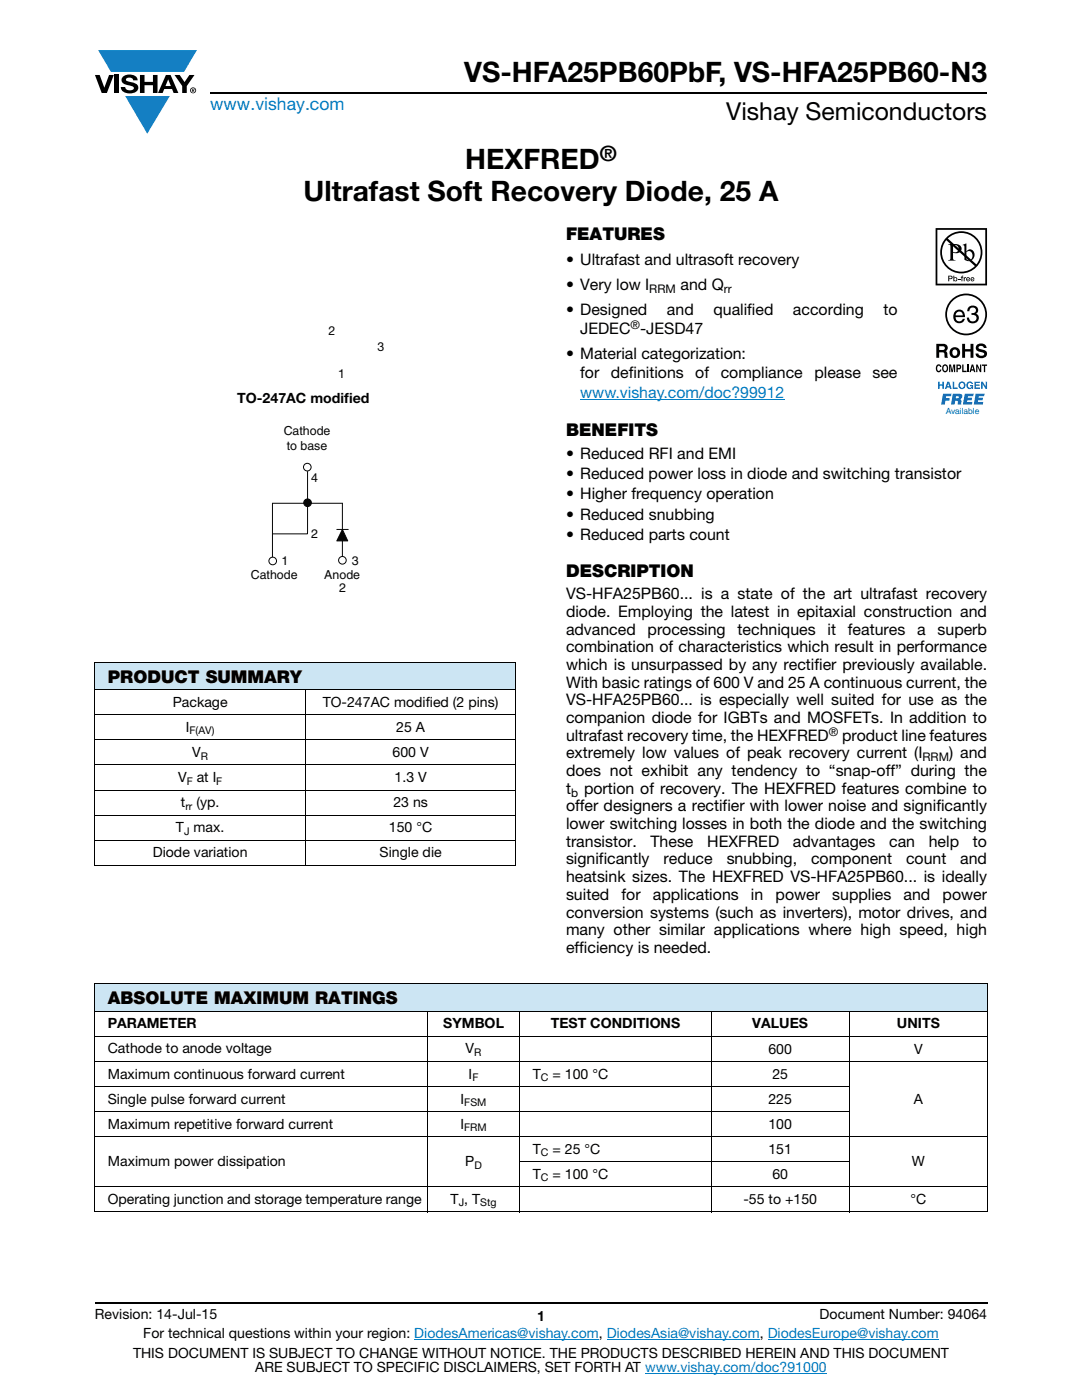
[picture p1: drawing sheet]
<svg xmlns="http://www.w3.org/2000/svg" width="216mm" height="279mm" viewBox="0 0 216 279" stroke-linecap="round" stroke-linejoin="round" font-family="sans-serif">
<defs><g id="words">
<g font-size="5.6">
<text x="92.6" y="16.4">VS-HFA25PB60PbF, VS-HFA25PB60-N3</text>
<text x="92.8" y="33.8">HEXFRED</text>
<text x="60.6" y="40.1">Ultrafast Soft Recovery Diode, 25 A</text>
</g>
<text font-size="4.9" x="144.9" y="24">Vishay Semiconductors</text>
<text font-size="4.2" x="119.7" y="32.1">®</text>
<text font-size="3.5" fill="#007ec4" x="42" y="21.9">www.vishay.com</text>
<g font-size="3.5">
<text x="112.9" y="47.9">FEATURES</text>
<text x="112.9" y="87">BENEFITS</text>
<text x="112.9" y="115.1">DESCRIPTION</text>
<text x="21.5" y="136.3">PRODUCT SUMMARY</text>
<text x="21.5" y="200.4">ABSOLUTE MAXIMUM RATINGS</text>
</g>
<g font-size="3.2">
<text x="112.9" y="52.9">• Ultrafast and ultrasoft recovery</text>
<text x="112.9" y="57.9">• Very low I</text>
<text x="135.8" y="57.9">and Q</text>
<text x="112.9" y="62.8">• Designed</text>
<text x="133.1" y="62.8">and</text>
<text x="142.4" y="62.8">qualified</text>
<text x="158.2" y="62.8">according</text>
<text x="176.3" y="62.8">to</text>
<text x="112.9" y="71.6">• Material categorization:</text>
<text x="115.8" y="66.7">JEDEC -JESD47</text>
<text x="115.8" y="75.5">for</text>
<text x="121.9" y="75.5">definitions</text>
<text x="138.7" y="75.5">of</text>
<text x="143.8" y="75.5">compliance</text>
<text x="162.5" y="75.5">please</text>
<text x="174.1" y="75.5">see</text>
<text x="112.9" y="91.6">• Reduced RFI and EMI</text>
<text x="112.9" y="95.6">• Reduced power loss in diode and switching transistor</text>
<text x="112.9" y="99.7">• Higher frequency operation</text>
<text x="112.9" y="103.7">• Reduced snubbing</text>
<text x="112.9" y="107.8">• Reduced parts count</text>
<text x="112.9" y="119.6">VS-HFA25PB60... is a state of the art ultrafast recovery</text>
<text x="112.9" y="123.1">diode. Employing the latest in epitaxial construction and</text>
<text x="112.9" y="126.7">advanced</text>
<text x="112.9" y="130.2">combination of characteristics which result in performance</text>
<text x="129.2" y="126.7">processing</text>
<text x="147.2" y="126.7">techniques</text>
<text x="165.1" y="126.7">it</text>
<text x="169.2" y="126.7">features</text>
<text x="183" y="126.7">a</text>
<text x="187.1" y="126.7">superb</text>
<text x="112.9" y="133.7">which is unsurpassed by any rectifier previously available.</text>
<text x="112.9" y="137.2">With basic ratings of 600 V and 25 A continuous current, the</text>
<text x="112.9" y="140.8">VS-HFA25PB60... is especially well suited for use as the</text>
<text x="112.9" y="144.3">companion diode for IGBTs and MOSFETs. In addition to</text>
<text x="112.9" y="147.8">ultrafast recovery time, the HEXFRED</text>
<text x="168" y="147.8">product line features</text>
<text x="112.9" y="154.9">does not exhibit any tendency to “snap-off” during the</text>
<text x="112.9" y="151.4">extremely low values of peak recovery current (I</text>
<text x="189.4" y="151.4">) and</text>
<text x="112.9" y="158.4">t</text>
<text x="112.9" y="161.9">offer designers a rectifier with lower noise and significantly</text>
<text x="116.5" y="158.4">portion of recovery. The HEXFRED features combine to</text>
<text x="112.9" y="165.5">lower switching losses in both the diode and the switching</text>
<text x="112.9" y="169">transistor.</text>
<text x="112.9" y="172.5">significantly</text>
<text x="129.8" y="169">These</text>
<text x="132.4" y="172.5">reduce</text>
<text x="141.1" y="169">HEXFRED</text>
<text x="145" y="172.5">snubbing,</text>
<text x="158.2" y="169">advantages</text>
<text x="161.8" y="172.5">component</text>
<text x="177.4" y="169">can</text>
<text x="180.8" y="172.5">count</text>
<text x="185.3" y="169">help</text>
<text x="191.6" y="172.5">and</text>
<text x="194.1" y="169">to</text>
<text x="112.9" y="176">heatsink sizes. The HEXFRED VS-HFA25PB60... is ideally</text>
<text x="112.9" y="179.6">suited</text>
<text x="124" y="179.6">for</text>
<text x="130.3" y="179.6">applications</text>
<text x="149.8" y="179.6">in</text>
<text x="154.8" y="179.6">power</text>
<text x="166.1" y="179.6">supplies</text>
<text x="180.3" y="179.6">and</text>
<text x="188.1" y="179.6">power</text>
<text x="112.9" y="183.1">conversion systems (such as inverters), motor drives, and</text>
<text x="112.9" y="186.6">many other similar applications where high speed, high</text>
<text x="112.9" y="190.2">efficiency is needed.</text>
</g>
<text font-size="3.2" fill="#007ec4" x="115.8" y="79.4">www.vishay.com/doc?99912</text>
<g font-size="2.8">
<text x="47.3" y="80.4">TO-247AC modif</text>
<text x="68.7" y="80.4">ied</text>
<text x="34.5" y="141.1">Package</text>
<text x="64.4" y="141.1">TO-247AC modified (2 pins)</text>
<text x="37.1" y="146.1">I</text>
<text x="79.1" y="146.1">25 A</text>
<text x="38.4" y="151.1">V</text>
<text x="78.3" y="151.1">600 V</text>
<text x="35.5" y="156.1">V</text>
<text x="36.1" y="161.1">t</text>
<text x="39.2" y="161.1">(yp.</text>
<text x="39.2" y="156.1">at I</text>
<text x="78.5" y="161.1">23 ns</text>
<text x="78.7" y="156.1">1.3 V</text>
<text x="35.1" y="166.1">T max.</text>
<text x="77.6" y="166.1">150 °C</text>
<text x="30.5" y="171.1">Diode variation</text>
<text x="75.8" y="171.1">Single die</text>
<text x="21.5" y="205.3">PARAMETER</text>
<text x="88.5" y="205.3">SYMBOL</text>
<text x="109.9" y="205.3">TEST CONDITIONS</text>
<text x="150.1" y="205.3">VALUES</text>
<text x="179" y="205.3">UNITS</text>
<text x="21.5" y="210.2">Cathode to anode voltage</text>
<text x="21.5" y="215.2">Maximum continuous forward current</text>
<text x="92.9" y="210.2">V</text>
<text x="93.5" y="215.2">I</text>
<text x="106.3" y="215.2">T</text>
<text x="110.2" y="215.2">= 100 °C</text>
<text x="153.3" y="210.2">600</text>
<text x="154.1" y="215.2">25</text>
<text x="182.4" y="210.2">V</text>
<text x="21.5" y="220.2">Single pulse forward current</text>
<text x="91.9" y="220.2">I</text>
<text x="153.3" y="220.2">225</text>
<text x="182.3" y="220.2">A</text>
<text x="21.5" y="225.3">Maximum repetitive forward current</text>
<text x="91.9" y="225.3">I</text>
<text x="153.3" y="225.3">100</text>
<text x="21.5" y="232.7">Maximum power dissipation</text>
<text x="92.8" y="232.7">P</text>
<text x="106.3" y="230.3">T</text>
<text x="110.2" y="230.3">= 25 °C</text>
<text x="153.3" y="230.3">151</text>
<text x="181.9" y="232.7">W</text>
<text x="106.3" y="235.2">T</text>
<text x="110.2" y="235.2">= 100 °C</text>
<text x="154.1" y="235.2">60</text>
<text x="21.5" y="240.2">Operating junction and storage temperature range</text>
<text x="89.9" y="240.2">T , T</text>
<text x="148.3" y="240.2">-55 to +150</text>
<text x="181.7" y="240.2">°C</text>
<text x="18.9" y="263.3">Revision: 14-Jul-15</text>
<text x="107.2" y="263.6">1</text>
<text x="163.6" y="263.3">Document Number: 94064</text>
<text x="28.6" y="267.1">For technical questions within your region: DiodesAmericas@vishay.com, DiodesAsia@vishay.com, DiodesEurope@vishay.com</text>
<text x="26.5" y="271">THIS DOCUMENT IS SUBJECT TO CHANGE WITHOUT NOTICE. THE PRODUCTS DESCRIBED HEREIN AND THIS DOCUMENT</text>
<text x="50.9" y="273.8">ARE SUBJECT TO SPECIFIC DISCLAIMERS, SET FORTH AT www.vishay.com/doc?91000</text>
</g>
<g font-size="2.5">
<text x="65.5" y="66.8">2</text>
<text x="75.4" y="70.1">3</text>
<text x="67.5" y="75.5">1</text>
</g>
<g font-size="2.5" fill="#050504">
<text x="56.6" y="86.9">Cathode</text>
<text x="57.2" y="89.9">to base</text>
<text x="62.1" y="96.3">4</text>
<text x="62.1" y="107.3">2</text>
<text x="56.2" y="112.8">1</text>
<text x="70.2" y="112.7">3</text>
<text x="50" y="115.5">Cathode</text>
<text x="64.7" y="115.5">Anode</text>
<text x="67.7" y="118.2">2</text>
</g>
<g font-size="2.4">
<text x="129.6" y="58.4">RRM</text>
<text x="144.4" y="58.4">rr</text>
<text x="125.8" y="65.7">®</text>
<text x="165.4" y="146.9">®</text>
<text x="184.1" y="151.9">RRM</text>
<text x="113.9" y="159">b</text>
</g>
<g font-size="2.1">
<text x="37.8" y="146.6">F(AV)</text>
<text x="40.1" y="151.6">R</text>
<text x="37" y="161.6">rr</text>
<text x="37.3" y="156.6">F</text>
<text x="43.2" y="156.6">F</text>
<text x="36.7" y="166.6">J</text>
<text x="94.3" y="215.8">F</text>
<text x="94.6" y="210.8">R</text>
<text x="107.9" y="215.8">C</text>
<text x="92.6" y="220.7">FSM</text>
<text x="92.6" y="225.8">FRM</text>
<text x="94.7" y="233.3">D</text>
<text x="107.9" y="230.8">C</text>
<text x="107.9" y="235.8">C</text>
<text x="91.5" y="240.7">J</text>
<text x="95.8" y="240.7">Stg</text>
</g>
<text font-size="1.7" fill="#0160ae" x="188.7" y="82.7">Available</text>
</g></defs>
<g fill="#147fc3">
<path d="M19.6 10h19.7l-2.6 4.3h-1.1h-13.5z"/>
<path d="M25 19.2h8.9l-4.5 7.5z"/>
</g>
<g fill="#000">
<path d="M18.9 15h1l.9 2.5 1-2.5h.9l-1.4 3.6h-1zM22.9 15h.9v3.6h-.9zM24.6 15.3a2.1 2.1 0 0 1 2.8 .3l.1 .4h-.9a.79 .79 0 0 0-.7-.5 .79 .79 0 0 0-.8 .4l.3 .3 1 .2a1.08 1.08 0 0 1 1.2 1 1.08 1.08 0 0 1-1.1 1.2 1.73 1.73 0 0 1-2.4-1.2h.9a.96 .96 0 0 0 .8 .6 .96 .96 0 0 0 .9-.4 1.31 1.31 0 0 0-1.2-.6 1.03 1.03 0 0 1-1.1-.6 1.03 1.03 0 0 1 .2-1.1zM27.9 15h.9v1.3h1.7v-1.3h.9v3.6h-.9v-1.6h-1.7v1.6h-.9zM34.8 15h1.1l.9 1.4 1-1.4h1l-1.5 2.2v1.4h-.9v-1.4z"/>
<path d="M33.6 15.9l.5 1.3h-1.1zM33.1 15l-1.6 3.6h1l.3-.8h1.5l.3 .8h1l-1.6-3.6z"/>
<path d="M38.4 17.8h.2v.2h-.2zM38.3 17.7v.7h.1v-.3l.4 .3-.2-.3 .2-.2-.1-.2z"/>
<path d="M38.1 18a.46 .46 0 0 1 .9 0 .46 .46 0 0 1-.9 0zM37.9 18a.6 .6 0 0 0 1.2 0 .6 .6 0 0 0-1.2 0z"/>
</g>
<path d="M42 18.6h155M18.9 260h178.1" fill="none" stroke="#000" stroke-width=".36"/>
<path d="M115.8 79.6h40.7M82.7 267.3h36.8M121.1 267.3h30.5M128.7 274h36.3M153.2 267.3h34.1" fill="none" stroke="#007ec4" stroke-width=".2"/>
<path d="M18.9 132.2h84.1v5.5h-84.1z" fill="#cce5f3"/>
<path d="M18.9 132.2h84.1M18.9 137.7h84.1M18.9 132.2v40.4M60.9 137.6v35.2M103 132.2v40.4M18.9 142.7h84.1M18.9 147.7h84.1M18.9 152.7h84.1M18.9 157.7h84.1M18.9 162.7h84.1M18.9 167.7h84.1M18.9 172.7h84.1" fill="none" stroke="#000" stroke-width=".2"/>
<g fill="#fff">
<path d="M45.2 47.5h31.5v33.5h-31.5z"/>
<path d="M50 84.8h21.9v34h-21.9z"/>
</g>
<path d="M68.3 112.2v-11.8h-13.9v11.9" fill="none" stroke="#050504" stroke-width=".2"/>
<circle cx="54.4" cy="112" r=".76" fill="#fff"/>
<circle cx="54.4" cy="112" r=".76" fill="none" stroke="#050504" stroke-width=".2"/>
<circle cx="68.3" cy="111.8" r=".76" fill="#fff"/>
<circle cx="68.3" cy="111.8" r=".76" fill="none" stroke="#050504" stroke-width=".2"/>
<circle cx="61.4" cy="100.3" r=".76" fill="#050504"/>
<g fill="none" stroke="#050504" stroke-width=".2">
<path d="M61.4 94.1l-.1 12.4h-6.9M67.2 105.7h2.3"/>
<circle cx="61.3" cy="93.2" r=".76"/>
<circle cx="61.4" cy="100.3" r=".76"/>
</g>
<path d="M68.3 105.7l1.1 2.2h-2.2z" fill="#050504"/>
<path d="M68.3 105.7l1.1 2.2h-2.2z" fill="none" stroke="#050504" stroke-width=".2"/>
<path d="M186.7 45.5h10.3v37.6h-10.3z" fill="#fff"/>
<g fill="#000">
<path d="M191.2 55.6h.4v.2h-.4zM191.9 55.1l.3-.1-.2 .2 .2 .1v.2h-.2v.6h-.1v-.6h-.2zM192.3 55.3h.2v.2l.3-.2v.2h-.3v.6h-.2zM186.9 72.9l.4-.2 .3 .1 .2 .4-.6-.2a.66 .66 0 0 0 .1 1l.3-.3h.2a.54 .54 0 0 1-.4 .6 .54 .54 0 0 1-.6-.4zM189.4 72.7h.4l.2 1.2 .2-1.2h.4v1.6h-.3v-1.3l-.2 1.3h-.2l-.3-1.3v1.3h-.2zM192 72.7h.3v1.3h.6v.3h-.9zM192 68.6h.6v1.1h1.1v-1.1h.5v2.8h-.5v-1.2h-1.1v1.2h-.6zM193 72.7h.3v1.6h-.3zM193.3 61.2a1.07 1.07 0 0 1 1.3-.1 1.07 1.07 0 0 1 .5 1.2l-.4 .3a1.06 1.06 0 0 1 .5 1.4 1.06 1.06 0 0 1-1.4 .5h-.2a1.02 1.02 0 0 1-.7-1.1h.5a.71 .71 0 0 0 .9 .7 .71 .71 0 0 0 .3-1.2l-.7-.1v-.3a.59 .59 0 0 0 .8-.4 .59 .59 0 0 0-.6-.7 .66 .66 0 0 0-.7 .7h-.4zM195 68.8a1.15 1.15 0 0 1 1.9 .6h-.6v-.1a.68 .68 0 0 0-1-.1v.3l.2 .2a1.29 1.29 0 0 1 1.5 .9 1.17 1.17 0 0 1-1.2 .9 1.17 1.17 0 0 1-1.1-.9h.5l.1 .1a.67 .67 0 0 0 1.1-.1l-.3-.2-.5-.2a.82 .82 0 0 1-.9-.5 .82 .82 0 0 1 .3-.9zM194.8 72.7h.3l.5 1.1v-1.1h.2v1.6h-.3l-.5-1.1v1.1h-.2zM195.9 72.7h1.1v.3h-.4v1.3h-.3v-1.3h-.4z"/>
<path d="M189.1 47.6a3.9 3.9 0 0 1 5.3-.1 3.9 3.9 0 0 1 .4 5.3zM188.8 47.9l5.7 5.2a3.9 3.9 0 0 1-5.3 .1 3.9 3.9 0 0 1-.4-5.3zM187.6 50.4a4.2 4.2 0 0 0 8.4 0 4.2 4.2 0 0 0-8.4 0z"/>
<path d="M189.4 55.2v.3h.4v-.3zM189.2 55l.7 .1 .2 .3-.2 .3h-.5v.4h-.2z"/>
<path d="M190.2 48.9v1.4a.75 .75 0 0 0 1.1-.7 .75 .75 0 0 0-1.1-.7zM189.2 48.7a2.81 2.81 0 0 1 2.4 .4 .97 .97 0 0 1 0 1.2 .97 .97 0 0 1-1.2 .2l-.2-.1v1.1v.3l.5 .2h-1.5l.3-.1 .1-.4v-2.3v-.2z"/>
<path d="M190.4 55.7a.26 .26 0 0 0 .5 0 .26 .26 0 0 0-.5 0zM190.2 55h.2v.4a.38 .38 0 0 1 .5 .1 .38 .38 0 0 1 0 .5 .38 .38 0 0 1-.5 0l-.2 .1z"/>
<path d="M192.8 50.3v1.4l.2 .1a.72 .72 0 0 0 .8 0 .72 .72 0 0 0 .3-.8 .72 .72 0 0 0-.4-.8 .72 .72 0 0 0-.9 .1zM192.1 48.9l.7-.3v1.6a.89 .89 0 0 1 1.1-.4 .89 .89 0 0 1 .6 1.1 1.23 1.23 0 0 1-.7 1.1 1.23 1.23 0 0 1-1.4-.2v-2.7z"/>
<path d="M193 55.5v.2h.4l-.2-.3zM193 55.4h.4l.2 .4h-.6v.1h.5a.42 .42 0 0 1-.6 .1 .42 .42 0 0 1 .1-.6z"/>
<path d="M193.9 55.5l-.1 .2h.5l-.3-.3zM193.8 55.4h.5l.1 .4h-.6l.1 .1h.5a.42 .42 0 0 1-.6 .1 .42 .42 0 0 1 0-.6z"/>
<path d="M187 45.9h9.6v10.7h-9.6zM186.7 45.5v11.5h10.3v-11.5z"/>
<path d="M187.4 69.1v.7h.9a.39 .39 0 0 0 .1-.6zM186.8 68.6h1.4a.79 .79 0 0 1 .8 .4 .79 .79 0 0 1-.1 .9l-.2 .2a.98 .98 0 0 1 .4 1.2l.1 .1h-.7l-.2-1-.9-.1v1.1h-.6z"/>
<path d="M188.4 73a.64 .64 0 0 0 .2 1h.1a.64 .64 0 0 0-.1-1zM188.2 72.8l.2-.1a.56 .56 0 0 1 .7 .4 .82 .82 0 0 1-.5 1.2h-.2a.89 .89 0 0 1-.2-1.5z"/>
<path d="M189 62.8a3.8 3.8 0 0 1 7.6 0 3.8 3.8 0 0 1-7.6 0zM188.6 62.8a4.2 4.2 0 0 0 8.4 0 4.2 4.2 0 0 0-8.4 0z"/>
<path d="M190.3 69.8a.63 .63 0 0 0-.3 .8 .63 .63 0 0 0 .8 .3 .63 .63 0 0 0 .2-.7 .63 .63 0 0 0-.7-.4zM189.5 70.4a1.09 1.09 0 0 1 2.1 0 1.09 1.09 0 0 1-2.1 0z"/>
<path d="M191.1 73v.5l.4-.1v-.3zM190.8 72.7h.6a.5 .5 0 0 1 .4 .5 .5 .5 0 0 1-.4 .5h-.3v.6h-.3z"/>
<path d="M190.9 62.4l-.2 .5h1.4a.7 .7 0 0 0-.4-.7 .7 .7 0 0 0-.8 .2zM190.7 62.1a1.18 1.18 0 0 1 1.4-.1 1.18 1.18 0 0 1 .5 1.3h-1.9a.73 .73 0 0 0 .5 .8 .73 .73 0 0 0 .9-.5h.4a1.21 1.21 0 0 1-1.6 .8 1.21 1.21 0 0 1-.6-1.6z"/>
<path d="M194 73.1l-.1 .6h.3zM193.9 72.7h.3l.4 1.6h-.3v-.3h-.5l-.1 .3h-.3z"/>
</g>
<g fill="#0160ae">
<path d="M187.2 76.2h.3v.5h.5v-.5h.3v1.4h-.3v-.6h-.5v.6h-.3z"/>
<path d="M190.1 76.2h.3v1.2h.7v.2h-1z"/>
<path d="M193 76.4a.68 .68 0 0 1 1.2 .2l-.9-.2a.55 .55 0 0 0-.2 .6 .55 .55 0 0 0 .4 .4l.4-.3h-.3v-.3h.6v.8h-.2l-.1-.2a.71 .71 0 0 1-1 0 .71 .71 0 0 1 .1-1z"/>
<path d="M194.5 76.2h1v.2h-.8v.3h.8v.3h-.8v.4h.8v.2h-1z"/>
<path d="M195.8 76.2h.3l.6 1v-1h.3v1.4h-.3l-.6-1v1h-.3z"/>
<path d="M188.2 78.6h1.7l-.1 .5h-1l-.1 .4h.8l-.1 .5h-.8l-.1 .7h-.7z"/>
<path d="M192.5 78.6h1.8l-.1 .5h-1.1v.3h.9l-.1 .5h-.9l-.1 .3h1.1l-.1 .5h-1.8z"/>
<path d="M194.7 78.6h1.7v.5h-1.1v.3h.8v.5h-.9l-.1 .3h1.1l-.1 .5h-1.8z"/>
<path d="M189.2 76.5l-.2 .6h.4zM189 76.2h.4l.5 1.4h-.3l-.1-.3h-.6l-.1 .3h-.3z"/>
<path d="M191.5 76.9a.47 .47 0 0 0 .9 0 .47 .47 0 0 0-.9 0zM191.2 76.9a.75 .75 0 0 1 1.5 0 .75 .75 0 0 1-1.5 0z"/>
<path d="M190.8 79.1l-.1 .4 .6-.1-.1-.3zM190.1 78.6l1.8 .1a.63 .63 0 0 1-.3 1l.2 .3v.7h-.7v-.6l-.3-.1h-.2l-.1 .7h-.7z"/>
</g>
<path d="M18.9 196.3h178.1v5.5h-178.1z" fill="#cce5f3"/>
<g fill="none" stroke="#000" stroke-width=".2">
<path d="M18.9 196.3h178.2M18.9 196.4v45.3M197 196.4v45.3M18.9 201.8h178.2M18.9 206.8h178.2M18.9 211.8h178.2M18.9 216.8h150.6M85.2 201.7v40.2M103.8 201.7v40.2M141.9 201.7v40.2M169.5 201.7v40.2M18.9 221.8h150.6"/>
<path d="M18.9 226.8h178.2M18.9 236.8h178.2M103.7 231.8h65.8M18.9 241.8h178.2"/>
</g>
<use href="#words"/>
</svg>
